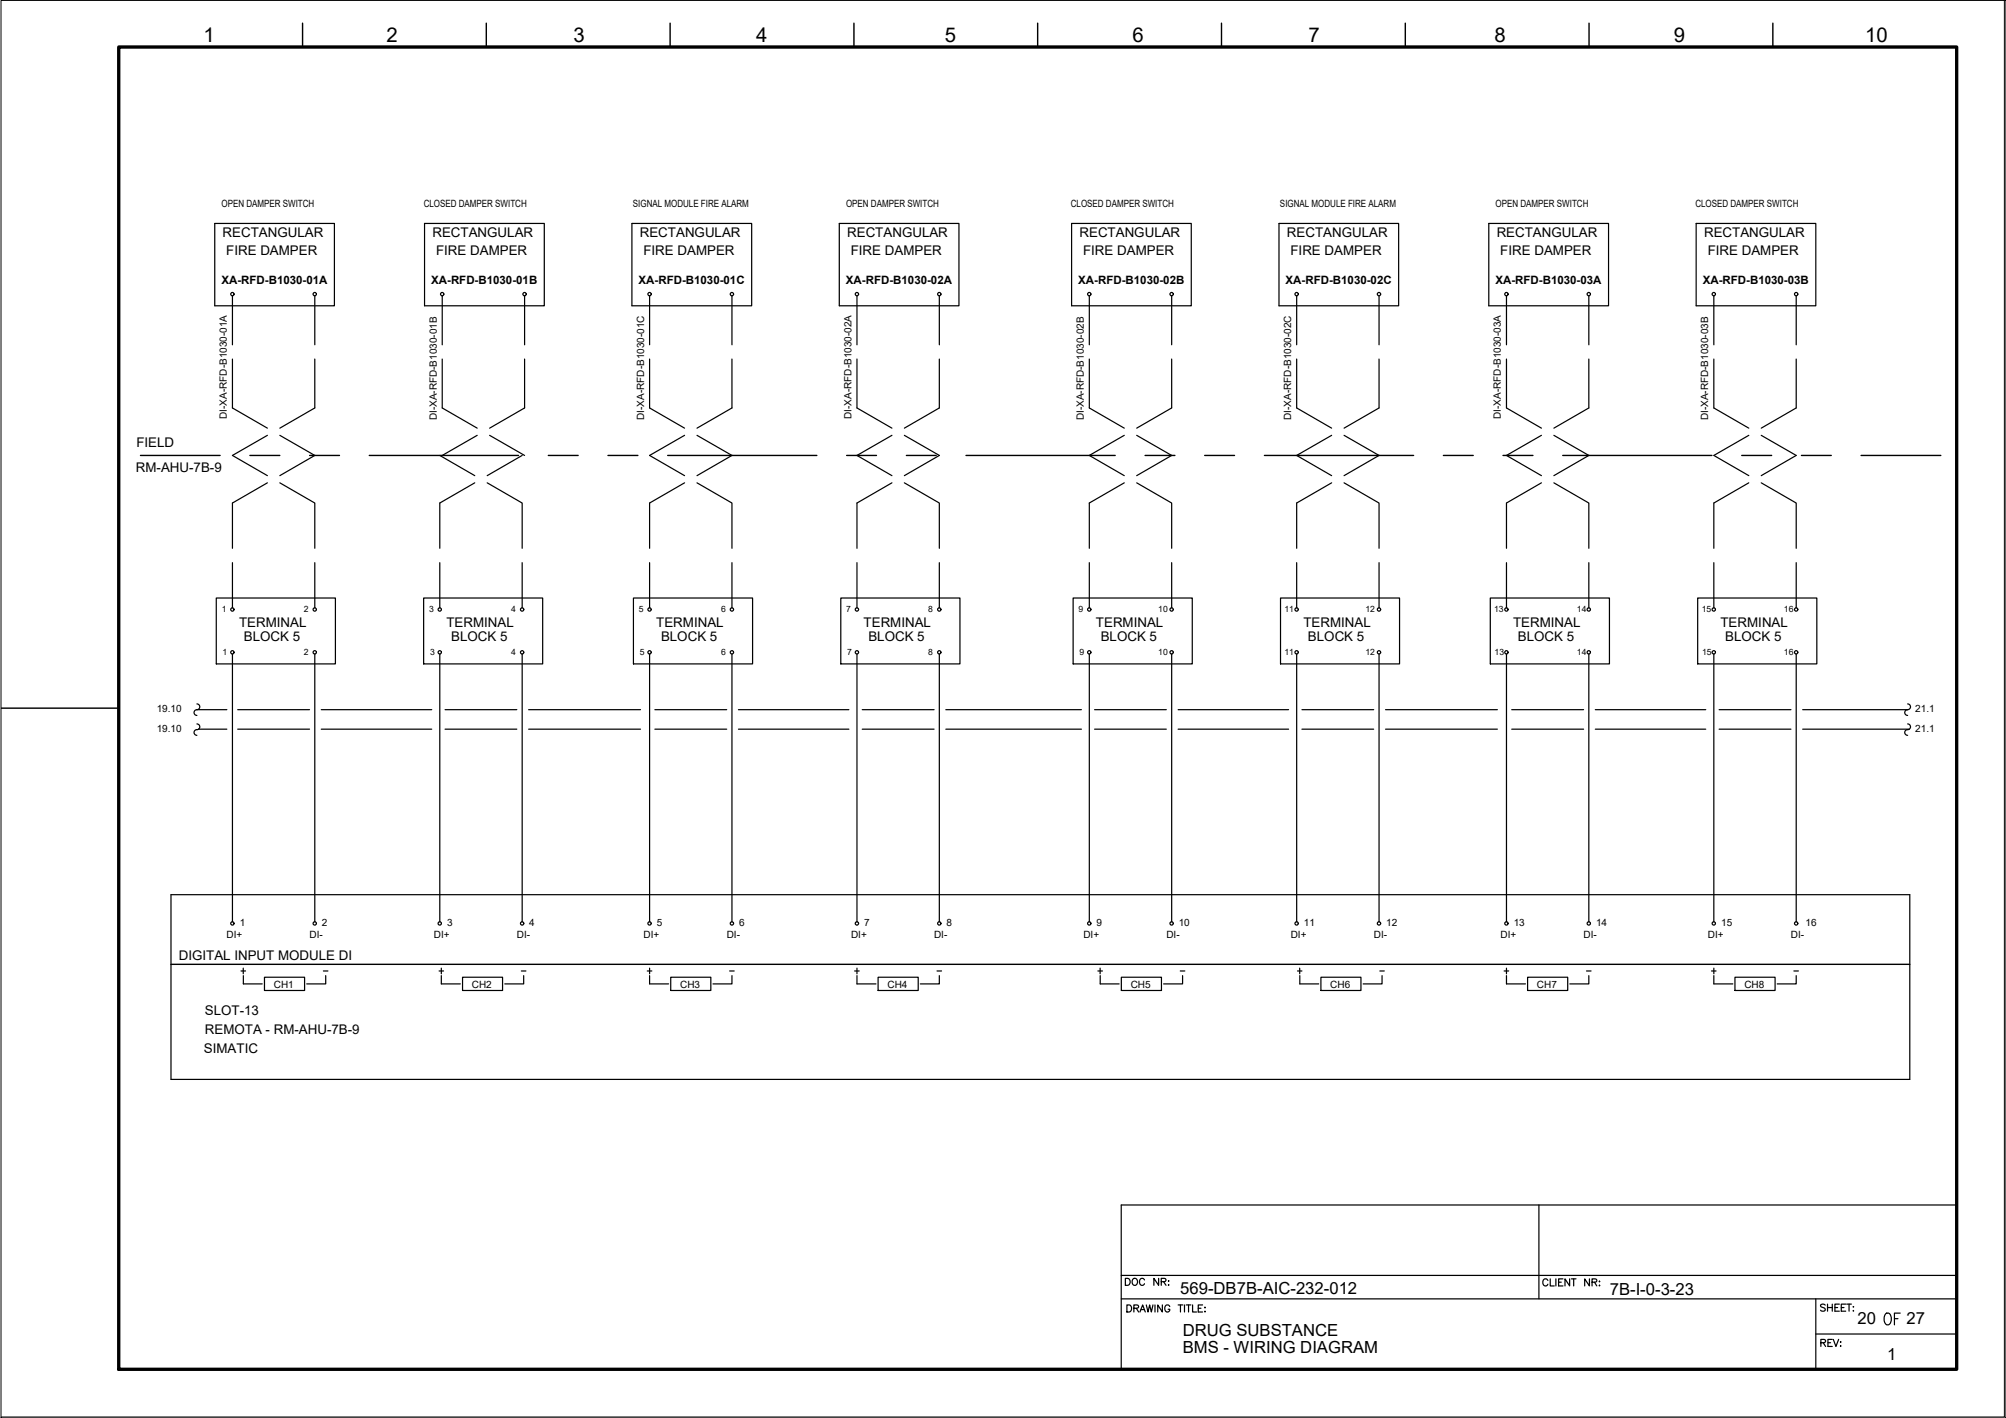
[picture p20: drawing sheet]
<svg xmlns="http://www.w3.org/2000/svg" width="420mm" height="297mm" viewBox="0 0 420 297" stroke-linecap="round" stroke-linejoin="round" font-family="sans-serif">
<defs><g id="words">
<text font-size="5.7" x="393.7" y="278.7">OF</text>
<g font-size="4.4">
<text x="234.9" y="270.6">DOC NR:</text>
<text x="380.6" y="283.3">REV:</text>
</g>
<g font-size="4.3">
<text x="42.7" y="8.8">1</text>
<text x="81" y="8.8">2</text>
<text x="120.1" y="8.8">3</text>
<text x="158.4" y="8.8">4</text>
<text x="197.9" y="8.8">5</text>
<text x="237.2" y="8.8">6</text>
<text x="274.1" y="8.8">7</text>
<text x="313" y="8.8">8</text>
<text x="350.6" y="8.8">9</text>
<text x="390.7" y="8.8">10</text>
</g>
<g font-size="3.5">
<text x="247.2" y="271">569-DB7B-AIC-232-012</text>
<text x="337.2" y="271.2">7B-I-0-3-23</text>
<text x="247.7" y="279.9">DRUG SUBSTANCE</text>
<text x="389.1" y="277.4">20</text>
<text x="399.3" y="277.4">27</text>
<text x="247.7" y="283.5">BMS - WIRING DIAGRAM</text>
<text x="395.3" y="284.8">1</text>
</g>
<g font-size="2.8">
<text x="46.6" y="49.7">RECTANGULAR</text>
<text x="47.4" y="53.4">FIRE DAMPER</text>
<text x="90.6" y="49.7">RECTANGULAR</text>
<text x="91.3" y="53.4">FIRE DAMPER</text>
<text x="134" y="49.7">RECTANGULAR</text>
<text x="134.8" y="53.4">FIRE DAMPER</text>
<text x="177.4" y="49.7">RECTANGULAR</text>
<text x="178.2" y="53.4">FIRE DAMPER</text>
<text x="226.1" y="49.7">RECTANGULAR</text>
<text x="226.9" y="53.4">FIRE DAMPER</text>
<text x="269.5" y="49.7">RECTANGULAR</text>
<text x="270.3" y="53.4">FIRE DAMPER</text>
<text x="313.5" y="49.7">RECTANGULAR</text>
<text x="314.2" y="53.4">FIRE DAMPER</text>
<text x="356.9" y="49.7">RECTANGULAR</text>
<text x="357.7" y="53.4">FIRE DAMPER</text>
<text x="28.6" y="93.7">FIELD</text>
<text x="28.4" y="98.8">RM-AHU-7B-9</text>
<text x="50.1" y="131.4">TERMINAL</text>
<text x="93.5" y="131.4">TERMINAL</text>
<text x="137.5" y="131.4">TERMINAL</text>
<text x="180.9" y="131.4">TERMINAL</text>
<text x="229.6" y="131.4">TERMINAL</text>
<text x="273" y="131.4">TERMINAL</text>
<text x="316.9" y="131.4">TERMINAL</text>
<text x="360.4" y="131.4">TERMINAL</text>
<text x="51.1" y="134.3">BLOCK 5</text>
<text x="94.5" y="134.3">BLOCK 5</text>
<text x="138.5" y="134.3">BLOCK 5</text>
<text x="181.9" y="134.3">BLOCK 5</text>
<text x="230.5" y="134.3">BLOCK 5</text>
<text x="274" y="134.3">BLOCK 5</text>
<text x="317.9" y="134.3">BLOCK 5</text>
<text x="361.4" y="134.3">BLOCK 5</text>
<text x="37.4" y="201.1">DIGITAL INPUT MODULE DI</text>
<text x="42.9" y="212.5">SLOT-13</text>
<text x="42.7" y="220.5">SIMATIC</text>
<text x="42.9" y="216.7">REMOTA - RM-AHU-7B-9</text>
</g>
<g font-size="2.6">
<text x="66.7" y="204.6">-</text>
<text x="108.3" y="204.6">-</text>
<text x="152" y="204.6">-</text>
<text x="195.4" y="204.6">-</text>
<text x="246.2" y="204.6">-</text>
<text x="288.2" y="204.6">-</text>
<text x="331.3" y="204.6">-</text>
<text x="375" y="204.6">-</text>
</g>
<g font-size="2.4">
<text x="46.4" y="59.5">XA-RFD-B1030-01A</text>
<text x="90.3" y="59.5">XA-RFD-B1030-01B</text>
<text x="133.8" y="59.5">XA-RFD-B1030-01C</text>
<text x="177.2" y="59.5">XA-RFD-B1030-02A</text>
<text x="225.8" y="59.5">XA-RFD-B1030-02B</text>
<text x="269.3" y="59.5">XA-RFD-B1030-02C</text>
<text x="313.2" y="59.5">XA-RFD-B1030-03A</text>
<text x="356.7" y="59.5">XA-RFD-B1030-03B</text>
</g>
<g font-size="2.1">
<text x="46.4" y="43.4">OPEN DAMPER SWITCH</text>
<text x="88.8" y="43.4">CLOSED DAMPER SWITCH</text>
<text x="132.6" y="43.4">SIGNAL MODULE FIRE ALARM</text>
<text x="177.2" y="43.4">OPEN DAMPER SWITCH</text>
<text x="224.3" y="43.4">CLOSED DAMPER SWITCH</text>
<text x="268.1" y="43.4">SIGNAL MODULE FIRE ALARM</text>
<text x="313.2" y="43.4">OPEN DAMPER SWITCH</text>
<text x="355.1" y="43.4">CLOSED DAMPER SWITCH</text>
<text x="47.5" y="87.7" transform="rotate(-90 47.5 87.7)">DI-XA-RFD-B1030-01A</text>
<text x="91.5" y="88.1" transform="rotate(-90 91.5 88.1)">DI-XA-RFD-B1030-01B</text>
<text x="134.9" y="88" transform="rotate(-90 134.9 88)">DI-XA-RFD-B1030-01C</text>
<text x="178.3" y="87.7" transform="rotate(-90 178.3 87.7)">DI-XA-RFD-B1030-02A</text>
<text x="227" y="88.1" transform="rotate(-90 227 88.1)">DI-XA-RFD-B1030-02B</text>
<text x="270.4" y="88" transform="rotate(-90 270.4 88)">DI-XA-RFD-B1030-02C</text>
<text x="314.4" y="87.7" transform="rotate(-90 314.4 87.7)">DI-XA-RFD-B1030-03A</text>
<text x="357.8" y="88.1" transform="rotate(-90 357.8 88.1)">DI-XA-RFD-B1030-03B</text>
<text x="32.8" y="149.2">19.10</text>
<text x="401.2" y="149.2">21.1</text>
<text x="32.8" y="153.4">19.10</text>
<text x="401.2" y="153.4">21.1</text>
<text x="47.4" y="196.5">DI+</text>
<text x="50.2" y="193.9">1</text>
<text x="64.8" y="196.5">DI-</text>
<text x="67.4" y="193.9">2</text>
<text x="90.9" y="196.5">DI+</text>
<text x="93.6" y="193.9">3</text>
<text x="108.3" y="196.5">DI-</text>
<text x="110.8" y="193.9">4</text>
<text x="134.8" y="196.5">DI+</text>
<text x="137.6" y="193.9">5</text>
<text x="152.2" y="196.5">DI-</text>
<text x="154.8" y="193.9">6</text>
<text x="178.2" y="196.5">DI+</text>
<text x="181" y="193.9">7</text>
<text x="195.6" y="196.5">DI-</text>
<text x="198.2" y="193.9">8</text>
<text x="226.9" y="196.5">DI+</text>
<text x="229.7" y="193.9">9</text>
<text x="244.3" y="196.5">DI-</text>
<text x="246.9" y="193.9">10</text>
<text x="270.3" y="196.5">DI+</text>
<text x="273.1" y="193.9">11</text>
<text x="287.7" y="196.5">DI-</text>
<text x="290.3" y="193.9">12</text>
<text x="314.3" y="196.5">DI+</text>
<text x="317.1" y="193.9">13</text>
<text x="331.7" y="196.5">DI-</text>
<text x="334.3" y="193.9">14</text>
<text x="357.7" y="196.5">DI+</text>
<text x="360.5" y="193.9">15</text>
<text x="375.1" y="196.5">DI-</text>
<text x="378.2" y="193.9">16</text>
<text x="57.4" y="206.9">CH1</text>
<text x="98.8" y="206.9">CH2</text>
<text x="142.5" y="206.9">CH3</text>
<text x="185.9" y="206.9">CH4</text>
<text x="236.8" y="206.9">CH5</text>
<text x="278.6" y="206.9">CH6</text>
<text x="321.9" y="206.9">CH7</text>
<text x="365.4" y="206.9">CH8</text>
</g>
<g font-size="1.8">
<text x="46.4" y="128.2">1</text>
<text x="63.6" y="128.3">2</text>
<text x="89.9" y="128.2">3</text>
<text x="107.1" y="128.3">4</text>
<text x="133.8" y="128.2">5</text>
<text x="151" y="128.3">6</text>
<text x="177.2" y="128.2">7</text>
<text x="194.4" y="128.3">8</text>
<text x="225.9" y="128.2">9</text>
<text x="242.6" y="128.3">10</text>
<text x="269" y="128.2">11</text>
<text x="286" y="128.3">12</text>
<text x="312.9" y="128.2">13</text>
<text x="330.3" y="128.3">14</text>
<text x="356.4" y="128.2">15</text>
<text x="373.6" y="128.3">16</text>
<text x="46.6" y="137.1">1</text>
<text x="63.6" y="137.1">2</text>
<text x="90.1" y="137.1">3</text>
<text x="107.1" y="137.1">4</text>
<text x="134" y="137.1">5</text>
<text x="151" y="137.1">6</text>
<text x="177.4" y="137.1">7</text>
<text x="194.4" y="137.1">8</text>
<text x="226.1" y="137.1">9</text>
<text x="242.6" y="137.1">10</text>
<text x="269" y="137.1">11</text>
<text x="286" y="137.1">12</text>
<text x="313.1" y="137.1">13</text>
<text x="330.3" y="137.1">14</text>
<text x="356.5" y="137.1">15</text>
<text x="373.6" y="137.1">16</text>
</g>
</g></defs>
<!-- layer: G-TTLB-TTLB -->
<path d="M24.9 9.8h384.9v277h-384.9z" fill="none" stroke="#000" stroke-width=".7"/>
<!-- layer: G-TTLB-OTLN -->
<path d="M419.8 .1v296.7h-419.6" fill="none" stroke="#000" stroke-width=".21"/>
<!-- layer: G-TTLB-INDX -->
<path d="M63.4 4.9v4.9M101.9 4.9v4.9M140.4 4.9v4.9M178.9 4.9v4.9M217.3 4.9v4.9M255.8 4.9v4.9M294.3 4.9v4.9M332.8 4.9v4.9M371.3 4.9v4.9M.2 148.3h24.7" fill="none" stroke="#000" stroke-width=".3"/>
<!-- layer: LGSP IA4$0$LG_PLOT -->
<path d="M322.3 252.4v19.7M234.8 267.2h175M234.8 272.1h175M380.3 279.4h29.5M380.3 272.1v14.7M234.8 286.8h175" fill="none" stroke="#000" stroke-width=".25"/>
<!-- layer: LG_PLOT -->
<g fill="none" stroke="#000" stroke-width=".25">
<path d="M409.8 252.4h-175v34.4M236 273.4h.5a.79 .79 0 0 1 .5 .7 .79 .79 0 0 1-.5 .7h-.5zM237.5 274.1l.8-.1 .2-.4-.4-.2h-.6v1.4M238 274.1l.5 .7M238.8 274.8l.5-1.4 .6 1.4M239 274.3h.7M240.1 273.4l.4 1.4 .3-1.4 .4 1.4 .3-1.4M241.9 273.4v1.4M243.5 273.4v1.4l-1-1.4v1.4M245 273.7a.53 .53 0 0 0-.6-.4 .53 .53 0 0 0-.4 .6v.4a.52 .52 0 0 0 .5 .5 .52 .52 0 0 0 .5-.5h-.3M246.8 273.4h1M247.2 273.4v1.4"/>
<path d="M248.1 273.4v1.4M248.5 273.4h.9M248.9 273.4v1.4M249.8 273.4v1.4h.8M251 274.1h.5M251.9 273.4h-.9v1.4h.9M252.3 273.9h.2zM252.3 274.8h.2zM324.2 268.2a.55 .55 0 0 0-.6-.3 .55 .55 0 0 0-.4 .5v.4a.54 .54 0 0 0 .4 .6 .54 .54 0 0 0 .6-.4M324.7 267.9v1.5h.8M325.9 267.9v1.5M326.5 268.6h.5"/>
<path d="M327.4 267.9h-.9v1.5h.9M328.8 267.9v1.5l-1-1.5v1.5M329.1 267.9h1M329.6 267.9v1.5M332.9 267.9v1.5l-1-1.5v1.5M333.5 268.6l.8-.1 .2-.2-.1-.3-.9-.1v1.5M334 268.6l.5 .8M334.9 268.4h.2zM334.9 269.3h.2zM382.3 273.4a.54 .54 0 0 0-.5-.2 .54 .54 0 0 0-.5 .3l1 .7v.3l-.3 .2-.7-.2M382.8 273.2v1.5M382.8 273.9h1"/>
<path d="M383.8 273.2v1.5M384.3 273.9h.6M385.3 273.2h-1v1.5h1M385.7 273.9h.5M386.6 273.2h-.9v1.5h.9M386.8 273.2h1M387.3 273.2v1.5M388.2 273.7v.1zM388.2 274.5v.2z"/>
</g>
<!-- layer: I_LIMIT_LINE -->
<g fill="none" stroke="#000" stroke-width=".3">
<path d="M29.4 95.4h16.7M52.3 95.4h6.3M64.9 95.4h6.2M77.3 95.4h31.3M114.9 95.4h6.2M127.3 95.4h6.3M139.8 95.4h31.3M177.3 95.4h6.3M189.8 95.4h6.3M202.3 95.4h31.3M239.8 95.4h6.3M252.3 95.4h6.3"/>
<path d="M264.8 95.4h31.3M302.3 95.4h6.3M314.8 95.4h6.3M327.3 95.4h31.3M364.8 95.4h6.3M377.3 95.4h6.3M389.8 95.4h16.7"/>
</g>
<!-- layer: 0 -->
<g fill="none" stroke="#000" stroke-width=".25">
<path d="M41.3 148.7h6.2M41.6 152.7h5.9M49.8 148.7h15M49.8 152.7h15M67.3 148.7h23.1M67.3 152.7h23.1M93.2 148.7h15M93.2 152.7h15M110.7 148.7h23.5M110.7 152.7h23.5M137.2 148.7h15M137.2 152.7h15"/>
<path d="M154.7 148.7h23.1M154.7 152.7h23.1M180.6 148.7h15M180.6 152.7h15M198.1 148.7h28.4M198.1 152.7h28.4M229.3 148.7h15M229.3 152.7h15M246.8 148.7h23.1M246.8 152.7h23.1M272.7 148.7h15M272.7 152.7h15"/>
<path d="M290.2 148.7h23.4M290.2 152.7h23.4M316.6 148.7h15.1M316.6 152.7h15.1M334.1 148.7h23.2M334.1 152.7h23.2M360.1 148.7h15M360.1 152.7h15M377.6 148.7h22M377.6 152.7h22.3M400 187.4v38.7"/>
</g>
<!-- layer: I_DATA -->
<g fill="none" stroke="#000" stroke-width=".25">
<path d="M45 46.8h25v17.3h-25zM88.9 46.8h25.1v17.3h-25.1zM132.4 46.8h25v17.3h-25zM175.8 46.8h25.1v17.3h-25.1zM224.5 46.8h25v17.3h-25zM267.9 46.8h25v17.3h-25zM311.8 46.8h25.1v17.3h-25.1zM355.3 46.8h25v17.3h-25zM45.3 125.3h25v13.8h-25zM88.7 125.3h25v13.8h-25zM132.7 125.3h24.9v13.8h-24.9zM176.1 125.3h25v13.8h-25z"/>
<path d="M224.8 125.3h24.9v13.8h-24.9zM268.2 125.3h24.9v13.8h-24.9zM312.1 125.3h25v13.8h-25zM355.6 125.3h24.9v13.8h-24.9zM400 187.4h-364.2v38.7h364.2M35.8 202h364.2M50.5 203.4h.9M50.9 202.8v1.2M51 204.4v1.7h3.9M55.4 204.7h8.4v2.8h-8.4zM68.2 204.4v1.7h-4M92 203.4h.9"/>
<path d="M92.4 204.4v1.7h4M92.4 202.8v1.2M96.9 204.7h8.4v2.8h-8.4zM109.7 204.4v1.7h-4M135.6 203.4h.9M136.1 204.4v1.7h3.9M136.1 202.8v1.2M140.5 204.7h8.4v2.8h-8.4zM153.3 204.4v1.7h-4M179 203.4h1M179.5 204.4v1.7h4M179.5 202.8v1.2"/>
<path d="M183.9 204.7h8.4v2.8h-8.4zM196.7 204.4v1.7h-3.9M230 203.4h.9M230.4 202.8v1.2M230.4 204.4v1.7h4M234.9 204.7h8.4v2.8h-8.4zM247.7 204.4v1.7h-4M271.8 203.4h.9M272.2 202.8v1.2M272.2 204.4v1.7h4M276.7 204.7h8.4v2.8h-8.4zM289.5 204.4v1.7h-4"/>
<path d="M315 203.4h1M315.5 204.4v1.7h4M315.5 202.8v1.2M320 204.7h8.4v2.8h-8.4zM332.8 204.4v1.7h-4M358.5 203.4h.9M359 204.4v1.7h3.9M359 202.8v1.2M363.4 204.7h8.4v2.8h-8.4zM376.2 204.4v1.7h-4"/>
<circle cx="48.7" cy="61.6" r=".35"/>
<circle cx="65.9" cy="61.6" r=".35"/>
<circle cx="92.6" cy="61.6" r=".35"/>
<circle cx="109.9" cy="61.6" r=".35"/>
<circle cx="136" cy="61.6" r=".35"/>
<circle cx="153.3" cy="61.6" r=".35"/>
<circle cx="179.5" cy="61.6" r=".35"/>
<circle cx="196.7" cy="61.6" r=".35"/>
<circle cx="228.1" cy="61.6" r=".35"/>
<circle cx="245.4" cy="61.6" r=".35"/>
<circle cx="271.6" cy="61.6" r=".35"/>
<circle cx="288.8" cy="61.6" r=".35"/>
<circle cx="315.5" cy="61.6" r=".35"/>
<circle cx="332.8" cy="61.6" r=".35"/>
<circle cx="359" cy="61.6" r=".35"/>
<circle cx="376.2" cy="61.6" r=".35"/>
<circle cx="48.7" cy="127.7" r=".35"/>
<circle cx="48.7" cy="136.6" r=".35"/>
<circle cx="65.9" cy="127.7" r=".35"/>
<circle cx="65.9" cy="136.6" r=".35"/>
<circle cx="92.1" cy="127.7" r=".35"/>
<circle cx="92.1" cy="136.6" r=".35"/>
<circle cx="109.4" cy="127.7" r=".35"/>
<circle cx="109.4" cy="136.6" r=".35"/>
<circle cx="136" cy="136.6" r=".35"/>
<circle cx="136" cy="127.7" r=".35"/>
<circle cx="153.3" cy="127.7" r=".35"/>
<circle cx="153.3" cy="136.6" r=".35"/>
<circle cx="179.5" cy="136.6" r=".35"/>
<circle cx="179.5" cy="127.7" r=".35"/>
<circle cx="196.7" cy="127.7" r=".35"/>
<circle cx="196.7" cy="136.6" r=".35"/>
<circle cx="228.1" cy="127.7" r=".35"/>
<circle cx="228.1" cy="136.6" r=".35"/>
<circle cx="245.4" cy="136.6" r=".35"/>
<circle cx="245.4" cy="127.7" r=".35"/>
<circle cx="271.6" cy="136.6" r=".35"/>
<circle cx="271.6" cy="127.7" r=".35"/>
<circle cx="288.8" cy="127.7" r=".35"/>
<circle cx="288.8" cy="136.6" r=".35"/>
<circle cx="315.5" cy="136.6" r=".35"/>
<circle cx="315.5" cy="127.7" r=".35"/>
<circle cx="332.8" cy="127.7" r=".35"/>
<circle cx="332.8" cy="136.6" r=".35"/>
<circle cx="359" cy="127.7" r=".35"/>
<circle cx="359" cy="136.6" r=".35"/>
<circle cx="376.2" cy="127.7" r=".35"/>
<circle cx="376.2" cy="136.6" r=".35"/>
<circle cx="48.7" cy="193.4" r=".35"/>
<circle cx="65.9" cy="193.4" r=".35"/>
<circle cx="92.1" cy="193.4" r=".35"/>
<circle cx="109.4" cy="193.4" r=".35"/>
<circle cx="136" cy="193.4" r=".35"/>
<circle cx="153.3" cy="193.4" r=".35"/>
<circle cx="179.5" cy="193.4" r=".35"/>
<circle cx="196.7" cy="193.4" r=".35"/>
<circle cx="228.1" cy="193.4" r=".35"/>
<circle cx="245.4" cy="193.4" r=".35"/>
<circle cx="271.6" cy="193.4" r=".35"/>
<circle cx="288.8" cy="193.4" r=".35"/>
<circle cx="315.5" cy="193.4" r=".35"/>
<circle cx="332.8" cy="193.4" r=".35"/>
<circle cx="359" cy="193.4" r=".35"/>
<circle cx="376.2" cy="193.4" r=".35"/>
</g>
<!-- layer: I_TABS -->
<g fill="none" stroke="#000" stroke-width=".25">
<path d="M48.7 62v10.2M48.7 75.2v10.3l7.3 4.2M65.9 62v10.2M65.9 75.2v10.3l-7.3 4.2M92.6 62v10.2M92.6 75.2v10.3l7.3 4.2M109.9 62v10.2M109.9 75.2v10.3l-7.3 4.2M136.1 62v10.2M136.1 75.2v10.3l7.3 4.2M153.3 62v10.2M153.3 75.2v10.3l-7.3 4.2"/>
<path d="M179.5 62v10.2M179.5 75.2v10.3l7.3 4.2M196.7 62v10.2M196.7 75.2v10.3l-7.3 4.2M228.2 62v10.2M228.2 75.2v10.3l7.3 4.2M245.4 62v10.2M245.4 75.2v10.3l-7.3 4.2M271.6 62v10.2M271.6 75.2v10.3l7.3 4.2M288.8 62v10.2M288.8 75.2v10.3l-7.3 4.2"/>
<path d="M315.5 62v10.2M315.5 75.2v10.3l7.4 4.2M332.8 62v10.2M332.8 75.2v10.3l-7.3 4.2M359 62v10.2M359 75.2v10.3l7.3 4.2M376.2 62v10.2M376.2 75.2v10.3l-7.3 4.2M56 91.2l-7.3 4.2 7.3 4.2M58.6 91.2l7.3 4.2-7.3 4.2M92.1 95.4l7.3 4.2M99.9 91.2l-7.3 4.2"/>
<path d="M102.6 91.2l7.3 4.2M109.4 95.4l-7.4 4.2M143.4 91.2l-7.3 4.2 7.3 4.2M146 91.2l7.3 4.2-7.3 4.2M186.8 91.2l-7.3 4.2 7.3 4.2M189.4 91.2l7.3 4.2-7.3 4.2M235.5 91.2l-7.3 4.2 7.3 4.2M238.1 91.2l7.3 4.2-7.3 4.2M278.9 91.2l-7.3 4.2 7.3 4.2M281.5 91.2l7.3 4.2-7.3 4.2M322.9 91.2l-7.4 4.2 7.4 4.2M325.5 91.2l7.3 4.2-7.3 4.2"/>
<path d="M366.3 91.2l-7.3 4.2 7.3 4.2M368.9 91.2l7.3 4.2-7.3 4.2M48.7 117.9v9.4M56 101.1l-7.3 4.3v9.5M58.6 101.1l7.3 4.3v9.5M65.9 117.9v9.4M92.1 117.9v9.4M99.4 101.1l-7.3 4.3v9.5M102 101.1l7.4 4.3v9.5M109.4 117.9v9.4M136.1 117.9v9.4M143.4 101.1l-7.3 4.3v9.5"/>
<path d="M146 101.1l7.3 4.3v9.5M153.3 117.9v9.4M179.5 117.9v9.4M186.8 101.1l-7.3 4.3v9.5M189.4 101.1l7.3 4.3v9.5M196.7 117.9v9.4M228.2 117.9v9.4M235.5 101.1l-7.3 4.3v9.5M238.1 101.1l7.3 4.3v9.5M245.4 117.9v9.4M271.6 117.9v9.4M278.9 101.1l-7.3 4.3v9.5"/>
<path d="M281.5 101.1l7.3 4.3v9.5M288.8 117.9v9.4M315.5 117.9v9.4M322.9 101.1l-7.4 4.3v9.5M325.5 101.1l7.3 4.3v9.5M332.8 117.9v9.4M359 117.9v9.4M366.3 101.1l-7.3 4.3v9.5M368.9 101.1l7.3 4.3v9.5M376.2 117.9v9.4M48.7 137v56.1M65.9 137v56.1"/>
<path d="M92.1 137v56.1M109.4 137v56.1M136.1 137v56.1M153.3 137v56.1M179.5 137v56.1M196.7 137v56.1M228.2 137v56.1M245.4 137v56.1M271.6 137v56.1M288.8 137v56.1M315.5 137v56.1M332.8 137v56.1"/>
<path d="M359 137v56.1M376.2 137v56.1M41.2 147.5a.64 .64 0 0 1 .6 .7 .64 .64 0 0 1-.8 .5 .6 .6 0 0 0-.3 .7 .6 .6 0 0 0 .5 .5M41.2 151.6a.63 .63 0 0 1 .6 .8 .63 .63 0 0 1-.8 .5 .6 .6 0 0 0-.3 .7 .6 .6 0 0 0 .5 .4M399.6 147.5a.64 .64 0 0 1 .5 .7 .64 .64 0 0 1-.8 .5 .6 .6 0 0 0-.3 .7 .6 .6 0 0 0 .6 .5M399.6 151.6a.63 .63 0 0 1 .5 .8 .63 .63 0 0 1-.8 .5 .6 .6 0 0 0-.3 .7 .6 .6 0 0 0 .6 .4"/>
</g>
<!-- layer: 0 -->
<path d="M.2 .1h419.9v296.9h-419.9z" fill="none" stroke="#000" stroke-width=".21"/>
<use href="#words"/>
</svg>
